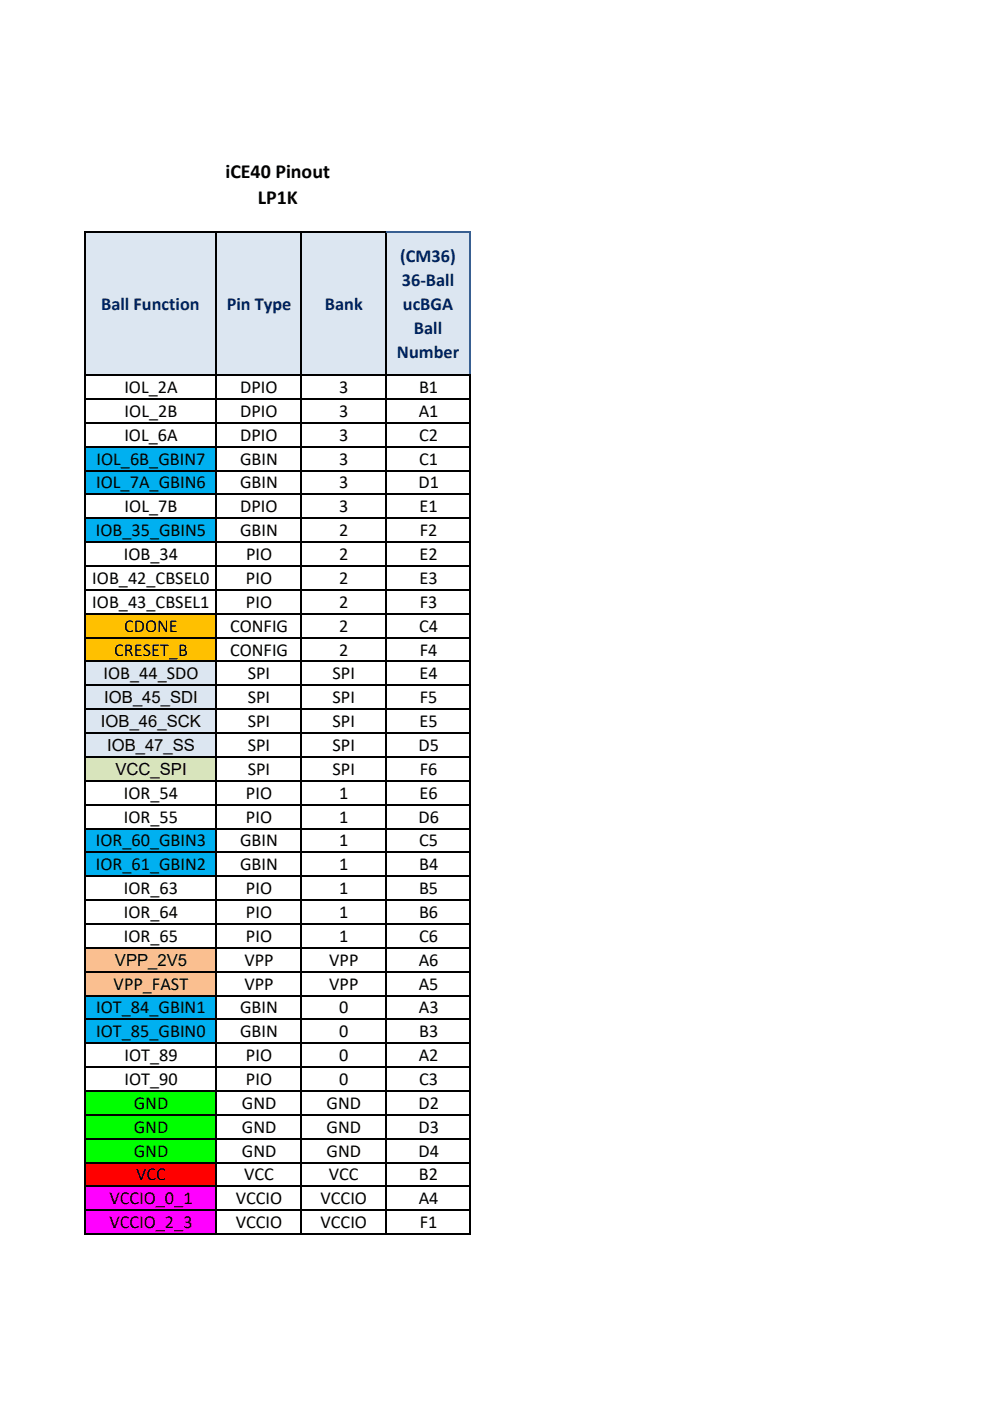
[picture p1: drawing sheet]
<svg xmlns="http://www.w3.org/2000/svg" width="210mm" height="297mm" viewBox="0 0 210 297" stroke-linecap="round" stroke-linejoin="round" font-family="sans-serif">
<defs><g id="words">
<g font-size="4.2">
<text x="47.8" y="37.8">iCE40 Pinout</text>
<text x="54.7" y="43.3">LP1K</text>
</g>
<g font-size="3.9" fill="#002060">
<text x="84.9" y="55.6">(CM36)</text>
<text x="21.5" y="65.7">Ball Function</text>
<text x="48.1" y="65.7">Pin Type</text>
<text x="68.9" y="65.7">Bank</text>
<text x="85.2" y="60.6">36‐Ball</text>
<text x="85.5" y="65.7">ucBGA</text>
<text x="87.8" y="70.7">Ball</text>
<text x="84.2" y="75.8">Number</text>
</g>
<g font-size="3.9">
<text x="26.4" y="83.3">IOL_2A</text>
<text x="51" y="83.3">DPIO</text>
<text x="71.9" y="83.3">3</text>
<text x="88.9" y="83.3">B1</text>
<text x="26.4" y="88.4">IOL_2B</text>
<text x="51" y="88.4">DPIO</text>
<text x="71.9" y="88.4">3</text>
<text x="88.8" y="88.4">A1</text>
<text x="26.4" y="93.5">IOL_6A</text>
<text x="51" y="93.5">DPIO</text>
<text x="71.9" y="93.5">3</text>
<text x="88.9" y="93.5">C2</text>
<text x="20.5" y="98.5">IOL_6B_GBIN7</text>
<text x="50.9" y="98.5">GBIN</text>
<text x="72" y="98.5">3</text>
<text x="88.9" y="98.5">C1</text>
<text x="20.4" y="103.6">IOL_7A_GBIN6</text>
<text x="50.9" y="103.6">GBIN</text>
<text x="72" y="103.6">3</text>
<text x="88.8" y="103.6">D1</text>
<text x="20.3" y="113.7">IOB_35_GBIN5</text>
<text x="26.4" y="108.6">IOL_7B</text>
<text x="50.9" y="113.7">GBIN</text>
<text x="51" y="108.6">DPIO</text>
<text x="71.9" y="108.6">3</text>
<text x="72" y="113.7">2</text>
<text x="89" y="108.6">E1</text>
<text x="89.1" y="113.7">F2</text>
<text x="26.3" y="118.7">IOB_34</text>
<text x="52.2" y="118.7">PIO</text>
<text x="71.9" y="118.7">2</text>
<text x="89" y="118.7">E2</text>
<text x="19.6" y="123.8">IOB_42_CBSEL0</text>
<text x="52.2" y="123.8">PIO</text>
<text x="71.9" y="123.8">2</text>
<text x="89" y="123.8">E3</text>
<text x="19.6" y="128.9">IOB_43_CBSEL1</text>
<text x="52.2" y="128.9">PIO</text>
<text x="71.9" y="128.9">2</text>
<text x="89" y="128.9">F3</text>
<text x="26.3" y="133.9">CDONE</text>
<text x="48.8" y="133.9">CONFIG</text>
<text x="71.9" y="133.9">2</text>
<text x="88.9" y="133.9">C4</text>
<text x="24.2" y="139">CRESET_B</text>
<text x="48.8" y="139">CONFIG</text>
<text x="71.9" y="139">2</text>
<text x="89" y="139">F4</text>
<text x="22" y="144">IOB_44_SDO</text>
<text x="52.6" y="144">SPI</text>
<text x="52.6" y="149.1">SPI</text>
<text x="70.5" y="144">SPI</text>
<text x="70.5" y="149.1">SPI</text>
<text x="89" y="144">E4</text>
<text x="89" y="149.1">F5</text>
<text x="52.6" y="154.2">SPI</text>
<text x="70.5" y="154.2">SPI</text>
<text x="89" y="154.2">E5</text>
<text x="52.6" y="159.2">SPI</text>
<text x="70.5" y="159.2">SPI</text>
<text x="88.8" y="159.2">D5</text>
<text x="52.6" y="164.3">SPI</text>
<text x="70.5" y="164.3">SPI</text>
<text x="89" y="164.3">F6</text>
<text x="26.3" y="169.3">IOR_54</text>
<text x="52.2" y="169.3">PIO</text>
<text x="71.9" y="169.3">1</text>
<text x="89" y="169.3">E6</text>
<text x="20.3" y="179.5">IOR_60_GBIN3</text>
<text x="26.3" y="174.4">IOR_55</text>
<text x="50.9" y="179.5">GBIN</text>
<text x="52.2" y="174.4">PIO</text>
<text x="71.9" y="174.4">1</text>
<text x="72" y="179.5">1</text>
<text x="88.8" y="174.4">D6</text>
<text x="88.9" y="179.5">C5</text>
<text x="20.3" y="184.5">IOR_61_GBIN2</text>
<text x="50.9" y="184.5">GBIN</text>
<text x="72" y="184.5">1</text>
<text x="88.9" y="184.5">B4</text>
<text x="26.3" y="189.6">IOR_63</text>
<text x="52.2" y="189.6">PIO</text>
<text x="71.9" y="189.6">1</text>
<text x="88.9" y="189.6">B5</text>
<text x="26.3" y="194.6">IOR_64</text>
<text x="52.2" y="194.6">PIO</text>
<text x="71.9" y="194.6">1</text>
<text x="88.9" y="194.6">B6</text>
<text x="26.3" y="199.7">IOR_65</text>
<text x="52.2" y="199.7">PIO</text>
<text x="71.9" y="199.7">1</text>
<text x="88.9" y="199.7">C6</text>
<text x="24.1" y="209.8">VPP_FAST</text>
<text x="51.8" y="209.8">VPP</text>
<text x="51.8" y="204.7">VPP</text>
<text x="69.8" y="209.8">VPP</text>
<text x="69.8" y="204.7">VPP</text>
<text x="88.8" y="209.8">A5</text>
<text x="88.8" y="204.7">A6</text>
<text x="20.4" y="214.9">IOT_84_GBIN1</text>
<text x="50.9" y="214.9">GBIN</text>
<text x="72" y="214.9">0</text>
<text x="88.8" y="214.9">A3</text>
<text x="20.4" y="219.9">IOT_85_GBIN0</text>
<text x="50.9" y="219.9">GBIN</text>
<text x="72" y="219.9">0</text>
<text x="88.9" y="219.9">B3</text>
<text x="26.4" y="225">IOT_89</text>
<text x="52.2" y="225">PIO</text>
<text x="71.9" y="225">0</text>
<text x="88.8" y="225">A2</text>
<text x="26.4" y="230">IOT_90</text>
<text x="52.2" y="230">PIO</text>
<text x="71.9" y="230">0</text>
<text x="88.9" y="230">C3</text>
<text x="28.4" y="235.1">GND</text>
<text x="51.3" y="235.1">GND</text>
<text x="69.3" y="235.1">GND</text>
<text x="88.8" y="235.1">D2</text>
<text x="28.4" y="240.2">GND</text>
<text x="28.4" y="245.2">GND</text>
<text x="51.3" y="240.2">GND</text>
<text x="51.3" y="245.2">GND</text>
<text x="69.3" y="240.2">GND</text>
<text x="69.3" y="245.2">GND</text>
<text x="88.8" y="240.2">D3</text>
<text x="88.8" y="245.2">D4</text>
<text x="28.9" y="250.3">VCC</text>
<text x="51.8" y="250.3">VCC</text>
<text x="69.8" y="250.3">VCC</text>
<text x="88.9" y="250.3">B2</text>
<text x="23.2" y="255.3">VCCIO_0_1</text>
<text x="50" y="255.3">VCCIO</text>
<text x="68" y="255.3">VCCIO</text>
<text x="88.8" y="255.3">A4</text>
<text x="23.2" y="260.4">VCCIO_2_3</text>
<text x="50" y="260.4">VCCIO</text>
<text x="68" y="260.4">VCCIO</text>
<text x="89" y="260.4">F1</text>
</g>
<g font-size="3.5">
<text x="22.1" y="149.1">IOB_45_SDI</text>
<text x="21.4" y="154.2">IOB_46_SCK</text>
<text x="22.7" y="159.2">IOB_47_SS</text>
<text x="24.5" y="164.3">VCC_SPI</text>
<text x="24.4" y="204.7">VPP_2V5</text>
</g>
</g></defs>
<path d="M18.1 49.2h81.7v30.4h-81.7z" fill="#dce6f1"/>
<g fill="#00b0f0">
<path d="M18.1 94.7h27.7v10.2h-27.7z"/>
<path d="M18.1 109.9h27.7v5.1h-27.7z"/>
</g>
<path d="M18.1 130.1h27.7v10.2h-27.7z" fill="#ffc000"/>
<path d="M18.1 140.3h27.7v20.2h-27.7z" fill="#dce6f1"/>
<path d="M18.1 160.5h27.7v5.1h-27.7z" fill="#d8e4bc"/>
<path d="M18.1 175.7h27.7v10.1h-27.7z" fill="#00b0f0"/>
<path d="M18.1 201h27.7v10.1h-27.7z" fill="#fabf90"/>
<path d="M18.1 211.1h27.7v10.1h-27.7z" fill="#00b0f0"/>
<path d="M18.1 231.3h27.7v15.2h-27.7z" fill="#0f0"/>
<path d="M18.1 246.5h27.7v5.1h-27.7z" fill="#f00"/>
<path d="M18.1 251.5h27.7v10.2h-27.7z" fill="#f0f"/>
<g fill="none" stroke="#000" stroke-width=".34">
<path d="M17.9 49v212.8M18.1 49.2h63.8M45.8 49.4v212.4M63.8 49.4v212.4M81.8 49.4v212.4M18.1 79.5h81.8M99.8 79.7v182.1M18.1 84.6h81.8M18.1 89.7h81.8M18.1 94.7h81.8M18.1 99.8h81.8M18.1 104.8h81.8"/>
<path d="M18.1 109.9h81.8M18.1 115h81.8M18.1 120h81.8M18.1 125.1h81.8M18.1 130.1h81.8M18.1 135.2h81.8M18.1 140.3h81.8M18.1 145.3h81.8M18.1 150.4h81.8M18.1 155.4h81.8M18.1 160.5h81.8M18.1 165.5h81.8"/>
<path d="M18.1 170.6h81.8M18.1 175.7h81.8M18.1 180.7h81.8M18.1 185.8h81.8M18.1 190.8h81.8M18.1 195.9h81.8M18.1 201h81.8M18.1 206h81.8M18.1 211.1h81.8M18.1 216.1h81.8M18.1 221.2h81.8M18.1 226.3h81.8"/>
<path d="M18.1 231.3h81.8M18.1 236.4h81.8M18.1 241.4h81.8M18.1 246.5h81.8M18.1 251.5h81.8M18.1 256.6h81.8M18.1 261.7h81.8"/>
</g>
<path d="M81.9 49.2h18M99.8 49.4v30" fill="none" stroke="#366092" stroke-width=".34"/>
<use href="#words"/>
</svg>
